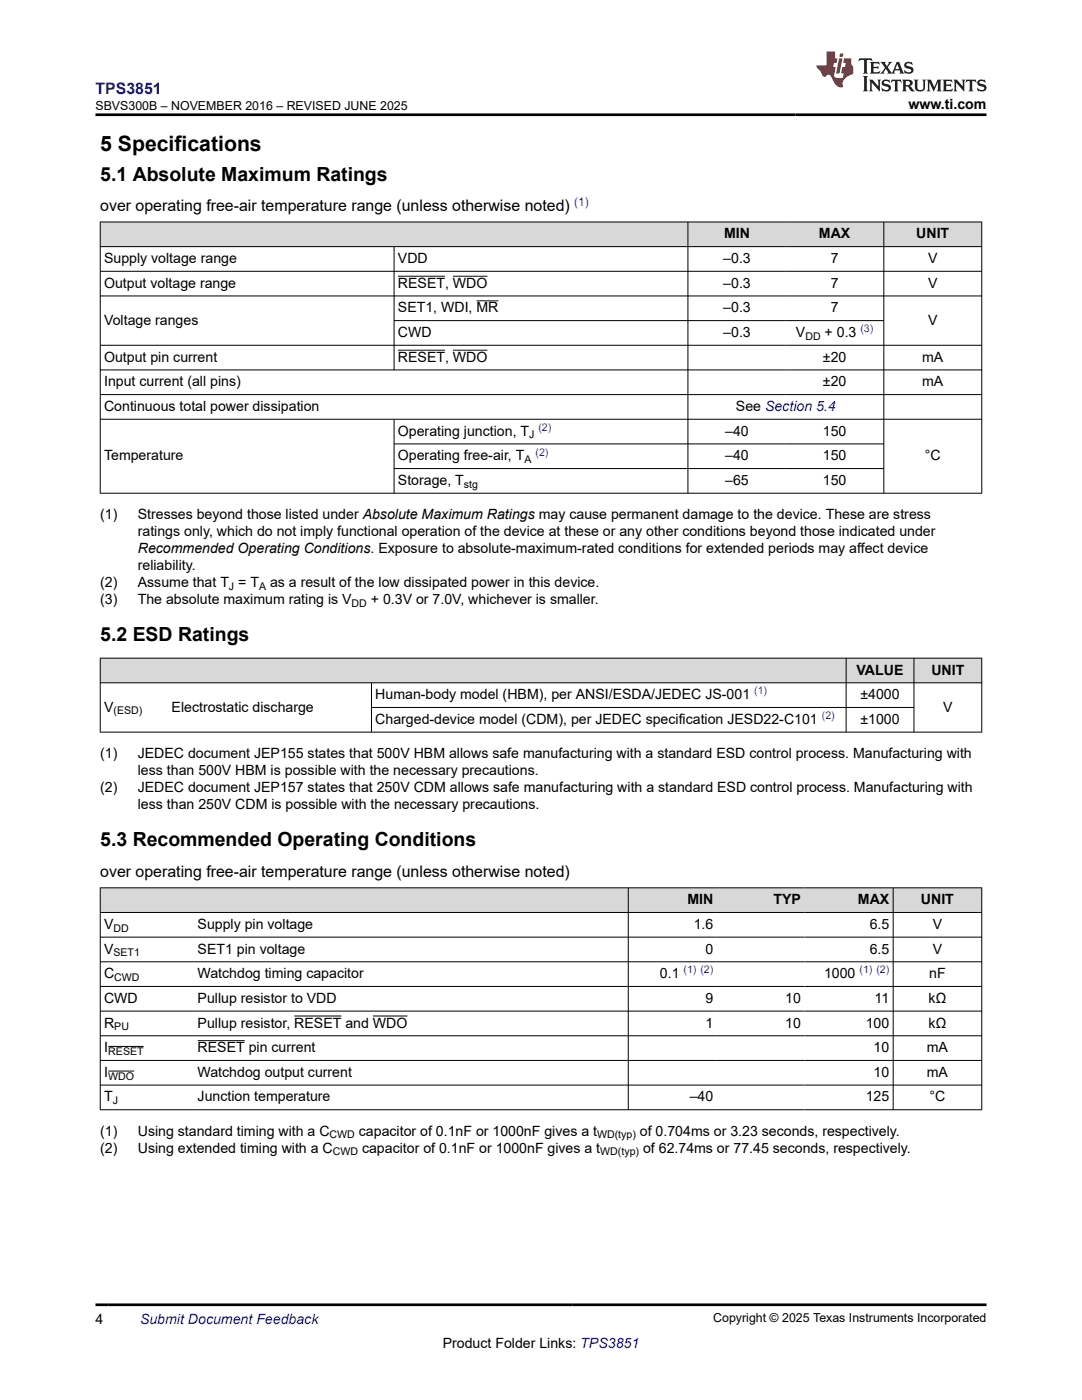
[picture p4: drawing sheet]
<svg xmlns="http://www.w3.org/2000/svg" width="216mm" height="279mm" viewBox="0 0 216 279" stroke-linecap="round" stroke-linejoin="round" font-family="sans-serif">
<defs><g id="words">
<text font-size="4.2" x="20" y="30.2">5 Specifications</text>
<g font-size="3.9">
<text x="20" y="36">5.1 Absolute Maximum Ratings</text>
<text x="20" y="128">5.2 ESD Ratings</text>
<text x="20" y="168.9">5.3 Recommended Operating Conditions</text>
</g>
<text font-size="3.2" fill="#00f" x="19" y="18.7">TPS3851</text>
<g font-size="3.2">
<text x="20" y="42.2">over operating free-air temperature range (unless otherwise noted)</text>
<text x="20" y="175.1">over operating free-air temperature range (unless otherwise noted)</text>
</g>
<g font-size="2.8">
<text x="181.3" y="21.8">www.ti.com</text>
<text x="144.5" y="47.6">MIN</text>
<text x="163.4" y="47.6">MAX</text>
<text x="182.8" y="47.6">UNIT</text>
<text x="20.8" y="52.5">Supply voltage range</text>
<text x="79.4" y="52.5">VDD</text>
<text x="144.3" y="52.5">–0.3</text>
<text x="165.8" y="52.5">7</text>
<text x="185.2" y="52.5">V</text>
<text x="20.8" y="57.4">Output voltage range</text>
<text x="79.4" y="57.4">RESET, WDO</text>
<text x="144.3" y="57.4">–0.3</text>
<text x="165.8" y="57.4">7</text>
<text x="185.2" y="57.4">V</text>
<text x="20.8" y="64.8">Voltage ranges</text>
<text x="79.4" y="62.3">SET1, WDI, MR</text>
<text x="144.3" y="62.3">–0.3</text>
<text x="165.8" y="62.3">7</text>
<text x="185.2" y="64.8">V</text>
<text x="79.4" y="67.3">CWD</text>
<text x="144.3" y="67.3">–0.3</text>
<text x="158.8" y="67.3">V</text>
<text x="164.6" y="67.3">+ 0.3</text>
<text x="20.8" y="72.2">Output pin current</text>
<text x="20.8" y="77.1">Input current (all pins)</text>
<text x="79.4" y="72.2">RESET, WDO</text>
<text x="164.2" y="72.2">±20</text>
<text x="164.2" y="77.1">±20</text>
<text x="184" y="72.2">mA</text>
<text x="184" y="77.1">mA</text>
<text x="20.8" y="82">Continuous total power dissipation</text>
<text x="146.8" y="82">See Section 5.4</text>
<text x="79.4" y="86.9">Operating junction, T</text>
<text x="144.7" y="86.9">–40</text>
<text x="164.2" y="86.9">150</text>
<text x="20.8" y="91.9">Temperature</text>
<text x="79.4" y="91.9">Operating free-air, T</text>
<text x="144.7" y="91.9">–40</text>
<text x="164.2" y="91.9">150</text>
<text x="184.5" y="91.9">°C</text>
<text x="79.4" y="96.8">Storage, T</text>
<text x="144.7" y="96.8">–65</text>
<text x="164.2" y="96.8">150</text>
<text x="20" y="103.6">(1)</text>
<text x="27.5" y="103.6">Stresses beyond those listed under Absolute Maximum Ratings may cause permanent damage to the device. These are stress</text>
<text x="27.5" y="107">ratings only, which do not imply functional operation of the device at these or any other conditions beyond those indicated under</text>
<text x="27.5" y="110.4">Recommended Operating Conditions. Exposure to absolute-maximum-rated conditions for extended periods may affect device</text>
<text x="27.5" y="113.7">reliability.</text>
<text x="20" y="117.1">(2)</text>
<text x="27.5" y="117.1">Assume that T = T</text>
<text x="53.9" y="117.1">as a result of the low dissipated power in this device.</text>
<text x="20" y="120.5">(3)</text>
<text x="27.5" y="120.5">The absolute maximum rating is V</text>
<text x="74" y="120.5">+ 0.3V or 7.0V, whichever is smaller.</text>
<text x="170.9" y="134.6">VALUE</text>
<text x="185.8" y="134.6">UNIT</text>
<text x="20.8" y="142">V</text>
<text x="34.2" y="142">Electrostatic discharge</text>
<text x="74.9" y="139.5">Human-body model (HBM), per ANSI/ESDA/JEDEC JS-001</text>
<text x="171.7" y="139.5">±4000</text>
<text x="188.2" y="142">V</text>
<text x="74.9" y="144.5">Charged-device model (CDM), per JEDEC specification JESD22-C101</text>
<text x="171.7" y="144.5">±1000</text>
<text x="20" y="151.3">(1)</text>
<text x="27.5" y="151.3">JEDEC document JEP155 states that 500V HBM allows safe manufacturing with a standard ESD control process. Manufacturing with</text>
<text x="27.5" y="154.7">less than 500V HBM is possible with the necessary precautions.</text>
<text x="20" y="158">(2)</text>
<text x="27.5" y="158">JEDEC document JEP157 states that 250V CDM allows safe manufacturing with a standard ESD control process. Manufacturing with</text>
<text x="27.5" y="161.4">less than 250V CDM is possible with the necessary precautions.</text>
<text x="20.8" y="185.4">V</text>
<text x="39.4" y="185.4">Supply pin voltage</text>
<text x="137.2" y="180.5">MIN</text>
<text x="138.4" y="185.4">1.6</text>
<text x="154.4" y="180.5">TYP</text>
<text x="171.2" y="180.5">MAX</text>
<text x="173.5" y="185.4">6.5</text>
<text x="183.8" y="180.5">UNIT</text>
<text x="186.1" y="185.4">V</text>
<text x="20.8" y="190.3">V</text>
<text x="39.4" y="190.3">SET1 pin voltage</text>
<text x="140.8" y="190.3">0</text>
<text x="173.5" y="190.3">6.5</text>
<text x="186.1" y="190.3">V</text>
<text x="20.8" y="195.2">C</text>
<text x="39.4" y="195.2">Watchdog timing capacitor</text>
<text x="131.7" y="195.2">0.1</text>
<text x="164.4" y="195.2">1000</text>
<text x="185.4" y="195.2">nF</text>
<text x="20.8" y="200.1">CWD</text>
<text x="39.4" y="200.1">Pullup resistor to VDD</text>
<text x="140.8" y="200.1">9</text>
<text x="156.7" y="200.1">10</text>
<text x="174.5" y="200.1">11</text>
<text x="185.3" y="200.1">kΩ</text>
<text x="20.8" y="205.1">R</text>
<text x="20.8" y="210">I</text>
<text x="39.4" y="205.1">Pullup resistor, RESET and WDO</text>
<text x="39.4" y="210">RESET pin current</text>
<text x="140.8" y="205.1">1</text>
<text x="156.7" y="205.1">10</text>
<text x="172.7" y="205.1">100</text>
<text x="174.3" y="210">10</text>
<text x="184.9" y="210">mA</text>
<text x="185.3" y="205.1">kΩ</text>
<text x="20.8" y="214.9">I</text>
<text x="39.4" y="214.9">Watchdog output current</text>
<text x="174.3" y="214.9">10</text>
<text x="184.9" y="214.9">mA</text>
<text x="20.8" y="219.8">T</text>
<text x="39.4" y="219.8">Junction temperature</text>
<text x="137.6" y="219.8">–40</text>
<text x="172.7" y="219.8">125</text>
<text x="185.5" y="219.8">°C</text>
<text x="20" y="226.6">(1)</text>
<text x="27.5" y="226.6">Using standard timing with a C</text>
<text x="71.6" y="226.6">capacitor of 0.1nF or 1000nF gives a t</text>
<text x="127.7" y="226.6">of 0.704ms or 3.23 seconds, respectively.</text>
<text x="20" y="230">(2)</text>
<text x="27.5" y="230">Using extended timing with a C</text>
<text x="72.2" y="230">capacitor of 0.1nF or 1000nF gives a t</text>
<text x="128.3" y="230">of 62.74ms or 77.45 seconds, respectively.</text>
<text x="19" y="264.2">4</text>
<text x="88.3" y="269">Product Folder Links: TPS3851</text>
</g>
<text font-size="2.8" fill="#00f" x="27.9" y="264.2">Submit Document Feedback</text>
<g font-size="2.5">
<text x="19.1" y="21.9">SBVS300B – NOVEMBER 2016 – REVISED JUNE 2025</text>
<text x="142.3" y="263.9">Copyright © 2025 Texas Instruments Incorporated</text>
</g>
<text font-size="2.4" fill="#00f" x="114.6" y="41.1">(1)</text>
<g font-size="2.1">
<text x="160.7" y="67.8">DD</text>
<text x="105.6" y="87.5">J</text>
<text x="104.7" y="92.4">A</text>
<text x="92.6" y="97.4">stg</text>
<text x="45.7" y="117.7">J</text>
<text x="51.7" y="117.7">A</text>
<text x="70.2" y="121.1">DD</text>
<text x="22.6" y="142.6">(ESD)</text>
<text x="22.6" y="185.9">DD</text>
<text x="22.6" y="190.9">SET1</text>
<text x="22.8" y="195.8">CWD</text>
<text x="22.8" y="205.6">PU</text>
<text x="21.6" y="210.5">RESET</text>
<text x="21.6" y="215.5">WDO</text>
<text x="22.5" y="220.4">J</text>
<text x="65.8" y="227.2">CWD</text>
<text x="119.1" y="227.2">WD(typ)</text>
<text x="66.4" y="230.6">CWD</text>
<text x="119.8" y="230.6">WD(typ)</text>
</g>
<g font-size="2.1" fill="#00f">
<text x="171.7" y="66.3">(3)</text>
<text x="107.4" y="86">(2)</text>
<text x="106.9" y="90.9">(2)</text>
<text x="150.5" y="138.6">(1)</text>
<text x="164" y="143.5">(2)</text>
<text x="136.4" y="194.3">(1) (2)</text>
<text x="171.5" y="194.3">(1) (2)</text>
</g>
</g></defs>
<g fill="#d8d8d8">
<path d="M20 44.3h175.9v4.9h-175.9z" fill-rule="evenodd"/>
<path d="M20.1 44.4h117.1v4.8h-117.1z" fill-rule="evenodd"/>
<path d="M137.3 44.4h19.5v4.8h-19.5z" fill-rule="evenodd"/>
<path d="M156.8 44.4h19.5v4.8h-19.5z" fill-rule="evenodd"/>
<path d="M176.4 44.4h19.4v4.8h-19.4z" fill-rule="evenodd"/>
</g>
<g fill="none" stroke="#000" stroke-width=".2">
<path d="M19.9 44.3h176.1M19.9 49.2h176.1M19.9 54.1h176.1M19.9 59.1h176.1M20 44.2v54.3M78.6 49.2v24.7M79.4 55.1h9.4M90.4 55.1h6.9M137.3 44.2v54.3M176.4 44.2v54.3M195.9 44.2v54.3M19.9 68.9h176.1"/>
<path d="M19.9 73.8h176.1M19.9 78.7h176.1M78.6 64h97.8M79.4 69.9h9.4M90.4 69.9h6.9M95.1 60h4.4M19.9 83.7h176.1M19.9 98.4h176.1M78.6 83.7v14.8M78.6 88.6h97.8M78.6 93.5h97.8"/>
</g>
<g fill="#d8d8d8">
<path d="M20 131.3h175.9v5h-175.9z" fill-rule="evenodd"/>
<path d="M20.1 131.4h148.7v4.8h-148.7z" fill-rule="evenodd"/>
<path d="M168.9 131.4h13.4v4.8h-13.4z" fill-rule="evenodd"/>
<path d="M182.4 131.4h13.4v4.8h-13.4z" fill-rule="evenodd"/>
</g>
<path d="M19.9 131.3h176.1M19.9 136.3h176.1M20 131.3v14.9M74.1 136.3v9.9M168.8 131.3v14.9M182.4 131.3v14.9M195.9 131.3v14.9M19.9 146.1h176.1M74.1 141.2h108.3" fill="none" stroke="#000" stroke-width=".2"/>
<g fill="#d8d8d8">
<path d="M20 177.2h175.9v4.9h-175.9z" fill-rule="evenodd"/>
<path d="M20.1 177.2h105.2v4.8h-105.2z" fill-rule="evenodd"/>
<path d="M125.4 177.2h17.6v4.8h-17.6z" fill-rule="evenodd"/>
<path d="M143 177.2h17.5v4.8h-17.5z" fill-rule="evenodd"/>
<path d="M160.5 177.2h17.7v4.8h-17.7z" fill-rule="evenodd"/>
<path d="M178.3 177.2h17.5v4.8h-17.5z" fill-rule="evenodd"/>
</g>
<g fill="none" stroke="#000" stroke-width=".2">
<path d="M19.9 177.2h176.1M20 177.1v44.4M125.4 177.1v44.4M178.2 177.1v44.4M195.9 177.1v44.4M19.9 182.1h176.1M19.9 187h176.1M19.9 191.9h176.1M19.9 196.9h176.1M19.9 201.8h176.1M19.9 206.7h176.1M19.9 211.6h176.1"/>
<path d="M19.9 216.6h176.1M21.6 208.8h7.1M21.6 213.8h5.2M39.4 207.7h9.4M58.7 202.8h9.4M74.4 202.8h6.9M19.9 221.5h176.1"/>
</g>
<path d="M171.5 11.6l-.2 .6 .5-.2h.6v.1v2.2l-.2 .4h1l-.2-.4v-2.2v-.1h.5l.6 .2-.2-.6zM173.6 12.4l.2 .3v1.6l-.2 .4h1.9l.1-.6a1.08 1.08 0 0 1-1.3 .2v-.7h.6l.4 .2v-.7l-.4 .2h-.6v-.5l.2-.2a1 1 0 0 1 1 .3l-.1-.5zM175.7 12.4l.9 1.1-1 1.2h.9l-.2-.2 .5-.8 .4 .8-.2 .2h1.6l-.2-.2 .2-.5h.9l.1 .5-.1 .2h.9l-.2-.4-.8-1.9h-.5l-.9 2.1-.9-1.1 .9-1h-.8l.2 .2-.4 .6-.4-.6 .2-.2zM179 12.8l.4 1h-.7zM180.7 12.5a.65 .65 0 0 0-.2 .7 .65 .65 0 0 0 .6 .5l.6 .1 .1 .3a.79 .79 0 0 1-.7 .4 .79 .79 0 0 1-.7-.5l.1 .7 .2-.1a.93 .93 0 0 0 1.1 0 .93 .93 0 0 0 .4-.9 1.46 1.46 0 0 0-1.2-.6l-.1-.3a1.09 1.09 0 0 1 1.2 .2l-.2-.6-.1 .1-.5-.2zM172.2 15.2l.2 .4v2.2l-.2 .4h1l-.2-.4v-2.2l.2-.4zM173.4 15.9l.2 .4v1.5l-.2 .4h.8l-.3-.4 .1-1.3 1.6 1.8v-2l.2-.4h-.7l.1 .2 .1 1.1-1.2-1.3zM176.2 16a.65 .65 0 0 0-.2 .8 .65 .65 0 0 0 .6 .4l.6 .2 .1 .2a.79 .79 0 0 1-.7 .4 .79 .79 0 0 1-.7-.5l.1 .7 .2-.1a.93 .93 0 0 0 1.1 .1 .93 .93 0 0 0 .4-1 1.46 1.46 0 0 0-1.2-.5l-.1-.4a1.09 1.09 0 0 1 1.2 .2l-.1-.6-.2 .1-.5-.1zM177.9 15.9l-.1 .6a.63 .63 0 0 1 .8-.3v1.6l-.3 .4h1l-.2-.4v-1.6a.66 .66 0 0 1 .8 .3l-.1-.6zM180 15.9l.2 .4v1.5l-.2 .4h1l-.2-.2-.1-.7h.5l.1 .2a.79 .79 0 0 0 1.2 .6l-1-.9a.61 .61 0 0 0 .6-.6 .61 .61 0 0 0-.5-.7zM180.8 16.2h.1a.47 .47 0 0 1 .5 .1 .47 .47 0 0 1 .1 .5l-.1 .1-.7 .1zM182.3 15.9l.2 .2a2.27 2.27 0 0 0 .4 2 1.04 1.04 0 0 0 1.7-.7v-1.3l.2-.2h-.8l.2 .4v1.1a.6 .6 0 0 1-.6 .6 .6 .6 0 0 1-.6-.6v-1.1l.3-.4zM184.9 15.9l.2 .4v1.5l-.2 .4h.8l-.3-.4v-1.4l.9 1.9 .9-1.9v1.4l-.3 .4h1l-.2-.4v-1.5l.2-.4h-.8l-.7 1.5-.6-1.5zM188.1 15.9l.2 .4v1.5l-.2 .4h1.9l.1-.6a1.09 1.09 0 0 1-1.3 .2v-.7h.6l.4 .2v-.6l-.4 .2h-.6v-.6l.2-.1a1.01 1.01 0 0 1 1 .3l-.1-.6zM190.2 15.9l.3 .4v1.5l-.3 .4h.8l-.2-.4v-1.3l1.6 1.8v-2l.2-.4h-.7l.2 .2v1.1l-1.2-1.3zM192.8 15.9l-.1 .6a.63 .63 0 0 1 .8-.3v1.6l-.3 .4h1l-.2-.4v-1.6a.66 .66 0 0 1 .8 .3l-.1-.6zM195.2 16a.65 .65 0 0 0-.2 .8 .65 .65 0 0 0 .6 .4l.6 .2 .2 .2a.79 .79 0 0 1-.7 .4 .79 .79 0 0 1-.7-.5l.1 .7 .2-.1a.93 .93 0 0 0 1 .1 .93 .93 0 0 0 .5-1 1.46 1.46 0 0 0-1.3-.5v-.4a1.09 1.09 0 0 1 1.2 .2l-.2-.6-.2 .1-.5-.1z" fill="#231f20"/>
<path d="M164.9 10.3v2.7h-2l.1 .4 .8 1a.95 .95 0 0 0 1 .9 .59 .59 0 0 1 .5-.4 .59 .59 0 0 1 .5 .3l.4 .8a1.59 1.59 0 0 0 2.1 1.4 1.61 1.61 0 0 1 1-2.3l1-.3-.1-1.5a1.59 1.59 0 0 1-.3-1.7h-1.5l-.2 .9h.6l-.2 .9h-.5l-.2 .9v.3l.4 .1-.1 .9h-.7a.73 .73 0 0 1-1-.7l.3-1.5h-.5l.1-.9h.5l.2-.9h-.5v-1.3zM167.4 11.6l-.6 3.1h.7l.6-3.1zM167.6 10.7l-.1 .6h.7l.1-.6z" fill="#ed1c24"/>
<path d="M19 22.9h177.8M19 260.4h177.8" fill="none" stroke="#000" stroke-width=".53"/>
<use href="#words"/>
</svg>
